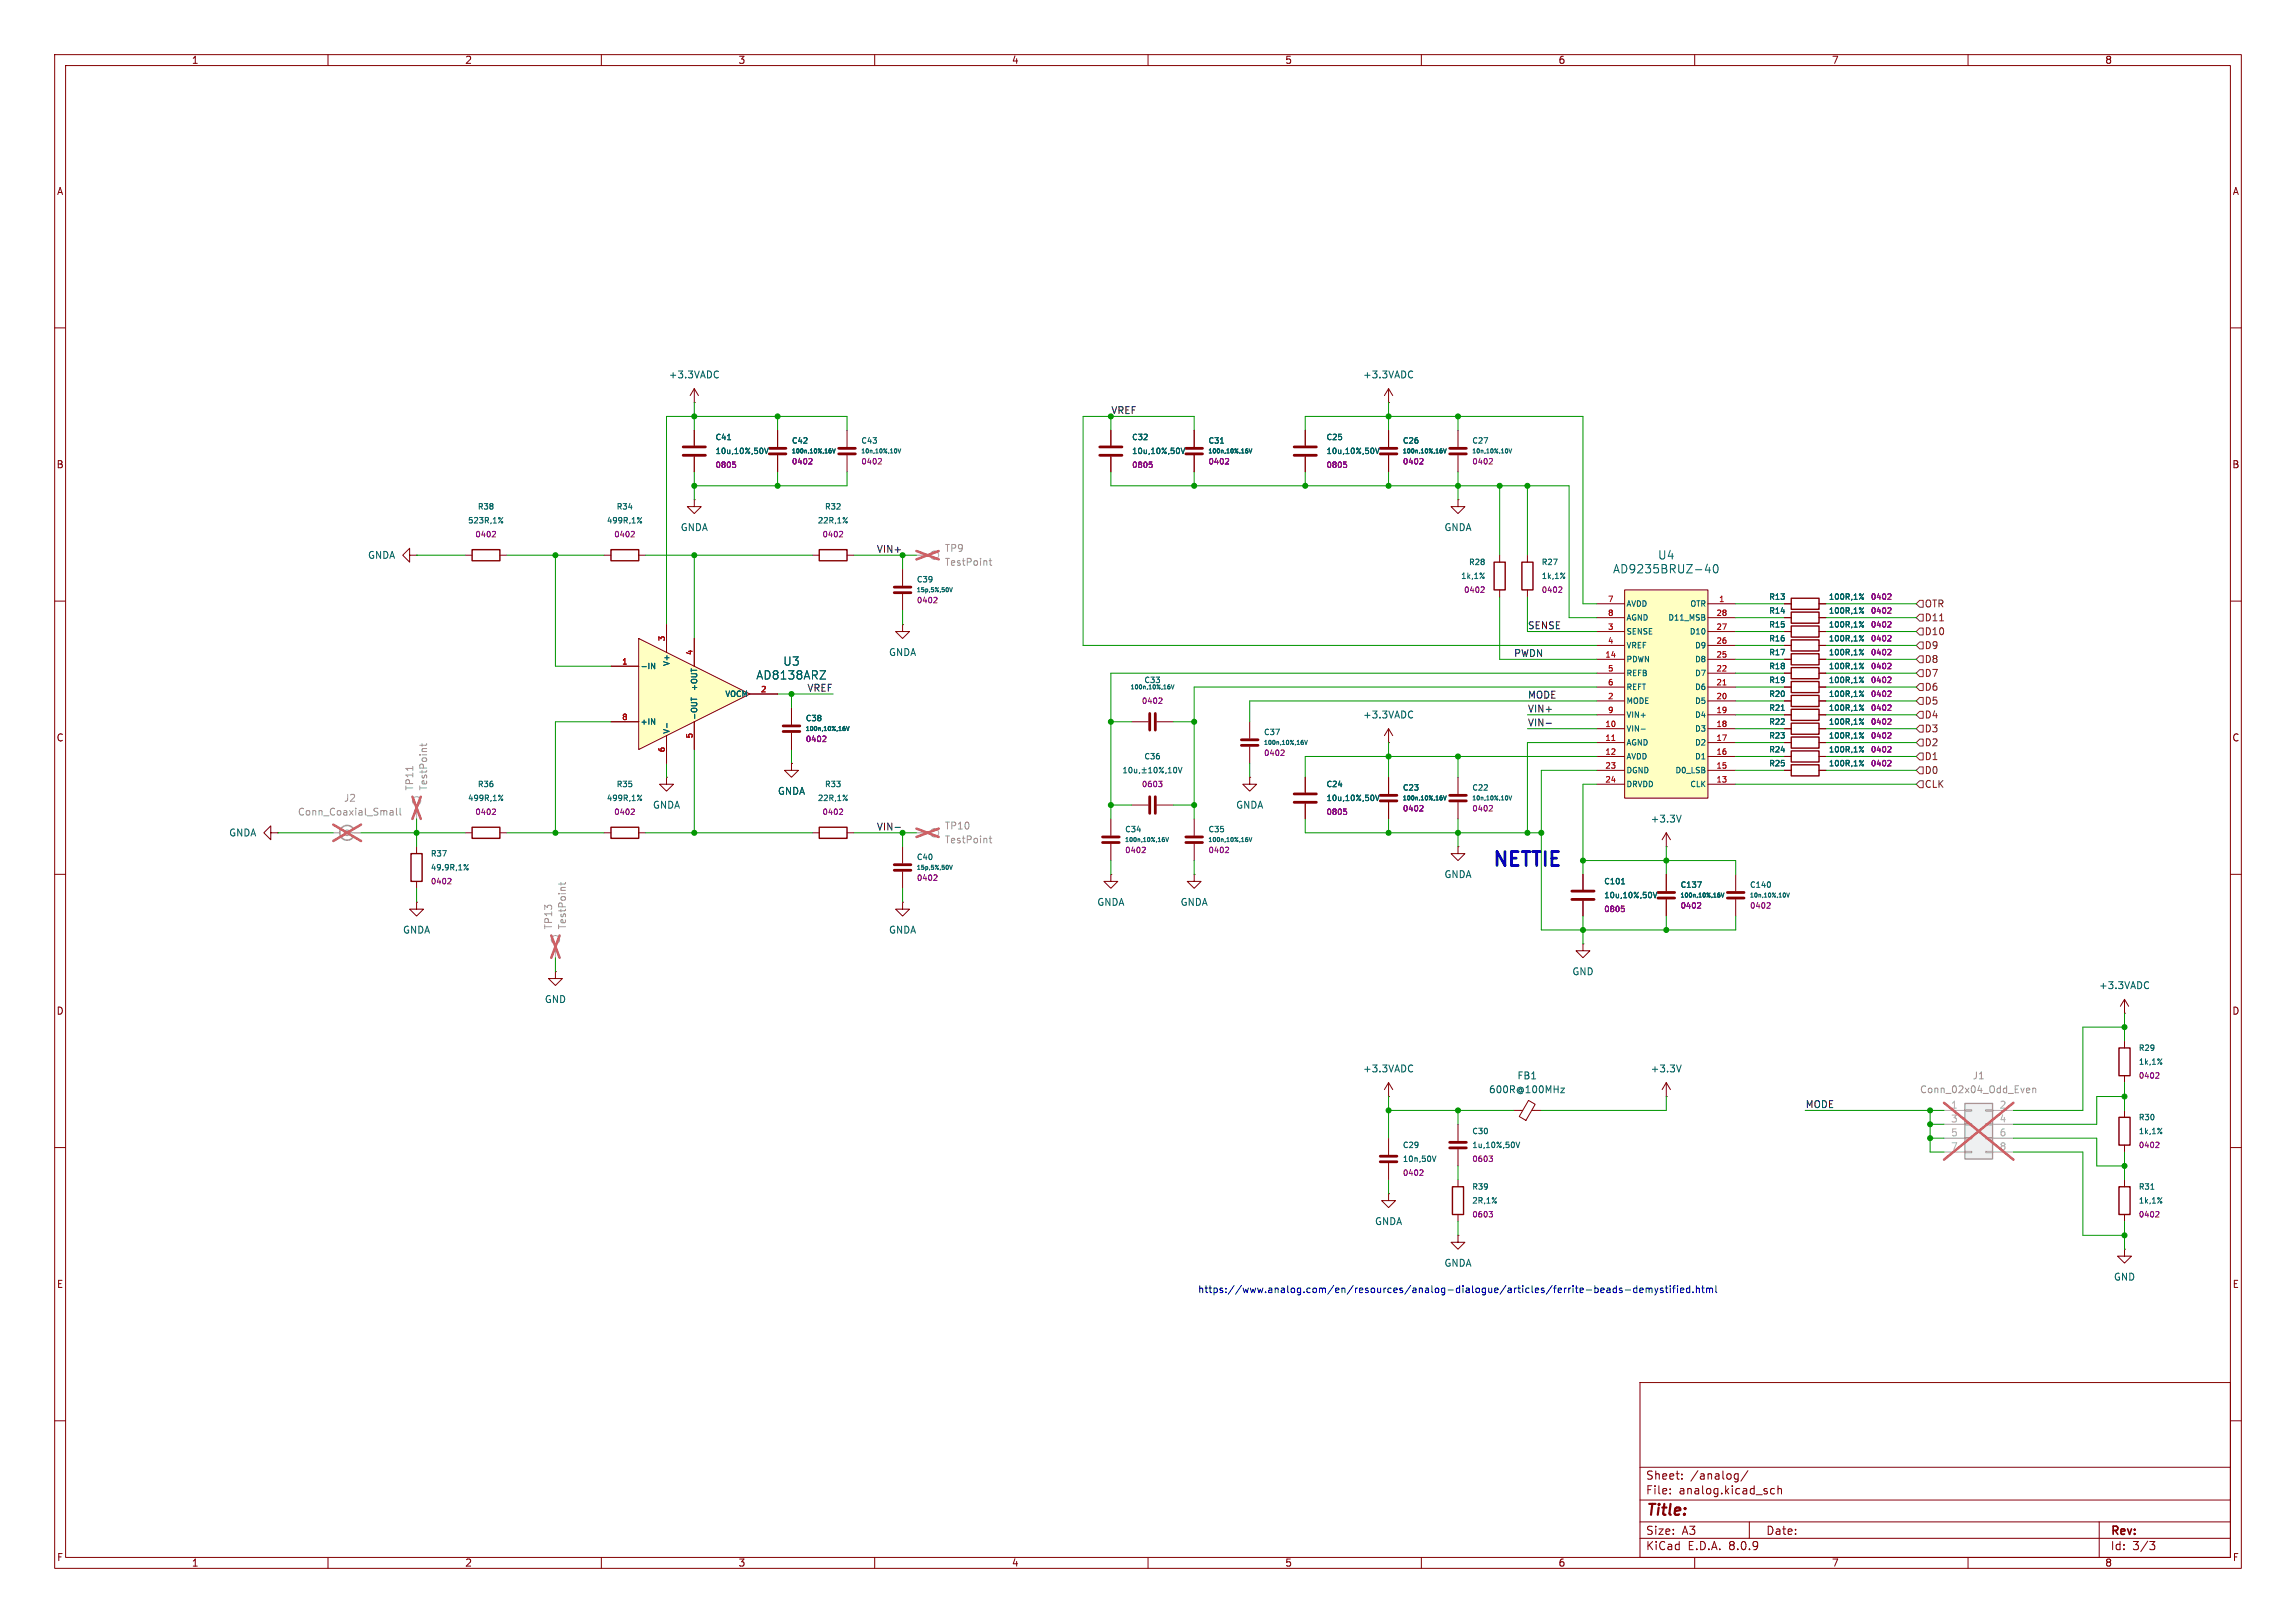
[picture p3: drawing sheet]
<svg xmlns="http://www.w3.org/2000/svg" width="420mm" height="297mm" viewBox="0 0 420 297" stroke-linecap="round" stroke-linejoin="round" font-family="sans-serif">
<defs><g id="words">
<text font-size="3.5" fill="#0000c2" x="272.7" y="159.3">NETTIE</text>
<text font-size="2.8" fill="#840000" x="301" y="277.9">Title:</text>
<g font-size="2.1" fill="#006464">
<text x="295" y="105.1">AD9235BRUZ-40</text>
<text x="303.2" y="102.6">U4</text>
<text x="138.2" y="124.6">AD8138ARZ</text>
<text x="143.2" y="122">U3</text>
</g>
<g font-size="2.1" fill="#840000">
<text x="301" y="273.7">File:</text>
<text x="301" y="271">Sheet:</text>
<text x="307.1" y="273.7">analog.kicad_sch</text>
<text x="309.2" y="271">/analog/</text>
<text x="301" y="281.1">Size:</text>
<text x="307.6" y="281.1">A3</text>
<text x="323" y="281.1">Date:</text>
<text x="386" y="281.3">Rev:</text>
<text x="301" y="283.9">KiCad</text>
<text x="308.7" y="283.9">E.D.A.</text>
<text x="316.3" y="283.9">8.0.9</text>
<text x="386" y="283.9">Id:</text>
<text x="390.1" y="283.9">3/3</text>
</g>
<g font-size="1.8" fill="#840000">
<text x="35" y="11.9">1</text>
<text x="85" y="11.9">2</text>
<text x="135" y="11.9">3</text>
<text x="185" y="11.9">4</text>
<text x="235" y="11.9">5</text>
<text x="285" y="11.9">6</text>
<text x="335" y="11.9">7</text>
<text x="385" y="11.9">8</text>
<text x="10.3" y="35.9">A</text>
<text x="408.3" y="35.9">A</text>
<text x="10.3" y="85.9">B</text>
<text x="408.2" y="85.9">B</text>
<text x="10.3" y="135.9">C</text>
<text x="408.2" y="135.9">C</text>
<text x="10.3" y="185.9">D</text>
<text x="408.2" y="185.9">D</text>
<text x="10.3" y="235.9">E</text>
<text x="408.3" y="235.9">E</text>
<text x="10.3" y="285.9">F</text>
<text x="35" y="286.9">1</text>
<text x="85" y="286.9">2</text>
<text x="135" y="286.9">3</text>
<text x="185" y="286.9">4</text>
<text x="235" y="286.9">5</text>
<text x="285" y="286.9">6</text>
<text x="335" y="286.9">7</text>
<text x="385" y="286.9">8</text>
<text x="408.3" y="285.9">F</text>
</g>
<g font-size="1.8" fill="#006464">
<text x="122.2" y="69.4">+3.3VADC</text>
<text x="249.2" y="69.4">+3.3VADC</text>
<text x="124.4" y="97.4">GNDA</text>
<text x="264.1" y="97.4">GNDA</text>
<text x="67.2" y="102.5">GNDA</text>
<text x="162.5" y="120.2">GNDA</text>
<text x="249.2" y="131.7">+3.3VADC</text>
<text x="119.3" y="148.2">GNDA</text>
<text x="142.2" y="145.6">GNDA</text>
<text x="226" y="148.2">GNDA</text>
<text x="41.8" y="153.3">GNDA</text>
<text x="301.9" y="150.7">+3.3V</text>
<text x="264.1" y="160.9">GNDA</text>
<text x="200.6" y="166">GNDA</text>
<text x="215.9" y="166">GNDA</text>
<text x="73.6" y="171">GNDA</text>
<text x="162.5" y="171">GNDA</text>
<text x="287.5" y="178.7">GND</text>
<text x="99.6" y="183.7">GND</text>
<text x="383.9" y="181.2">+3.3VADC</text>
<text x="249.2" y="196.4">+3.3VADC</text>
<text x="277.5" y="197.7">FB1</text>
<text x="301.9" y="196.4">+3.3V</text>
<text x="272.3" y="200.3">600R@100MHz</text>
<text x="251.4" y="224.4">GNDA</text>
<text x="264.1" y="232">GNDA</text>
<text x="386.6" y="234.5">GND</text>
</g>
<g font-size="1.8" fill="#0f0f0f">
<text x="203.2" y="75.9">VREF</text>
<text x="160.3" y="101.3">VIN+</text>
<text x="279.4" y="115.2">SENSE</text>
<text x="276.9" y="120.3">PWDN</text>
<text x="147.6" y="126.7">VREF</text>
<text x="279.4" y="130.5">VIN+</text>
<text x="279.4" y="127.9">MODE</text>
<text x="279.4" y="133">VIN-</text>
<text x="160.3" y="152.1">VIN-</text>
<text x="330.2" y="202.9">MODE</text>
</g>
<g font-size="1.8" fill="#989898">
<text x="172.7" y="101.2">TP9</text>
<text x="172.7" y="103.7">TestPoint</text>
<text x="54.4" y="149.5">Conn_Coaxial_Small</text>
<text x="62.8" y="146.9">J2</text>
<text x="75.8" y="144.8" transform="rotate(-90 75.8 144.8)">TP11</text>
<text x="78.3" y="144.8" transform="rotate(-90 78.3 144.8)">TestPoint</text>
<text x="172.7" y="154.5">TestPoint</text>
<text x="172.7" y="152">TP10</text>
<text x="101.2" y="170.2" transform="rotate(-90 101.2 170.2)">TP13</text>
<text x="103.7" y="170.2" transform="rotate(-90 103.7 170.2)">TestPoint</text>
<text x="360.8" y="197.7">J1</text>
<text x="351.1" y="200.3">Conn_02x04_Odd_Even</text>
</g>
<g font-size="1.8" fill="#725600">
<text x="352" y="111.4">OTR</text>
<text x="352" y="113.9">D11</text>
<text x="352" y="119">D9</text>
<text x="352" y="116.4">D10</text>
<text x="352" y="121.5">D8</text>
<text x="352" y="124.1">D7</text>
<text x="352" y="131.7">D4</text>
<text x="352" y="126.6">D6</text>
<text x="352" y="129.1">D5</text>
<text x="352" y="136.8">D2</text>
<text x="352" y="134.2">D3</text>
<text x="352" y="139.3">D1</text>
<text x="352" y="141.8">D0</text>
<text x="352" y="144.4">CLK</text>
</g>
<g font-size="1.8" fill="#aaa">
<text x="356.8" y="202.9">1</text>
<text x="365.7" y="202.9">2</text>
<text x="356.8" y="205.5">3</text>
<text x="356.8" y="208">5</text>
<text x="365.7" y="205.5">4</text>
<text x="365.7" y="208">6</text>
<text x="356.8" y="210.6">7</text>
<text x="365.7" y="210.6">8</text>
</g>
<text font-size="1.8" fill="#0000c2" x="219.1" y="236.8">https://www.analog.com/en/resources/analog-dialogue/articles/ferrite-beads-demystified.html</text>
<g font-size="1.4" fill="#006464">
<text x="130.8" y="80.7">C41</text>
<text x="130.8" y="83.3">10u,10%,50V</text>
<text x="144.7" y="81.4">C42</text>
<text x="157.4" y="81.4">C43</text>
<text x="207" y="80.7">C32</text>
<text x="207" y="83.3">10u,10%,50V</text>
<text x="220.9" y="81.4">C31</text>
<text x="242.5" y="80.7">C25</text>
<text x="242.5" y="83.3">10u,10%,50V</text>
<text x="256.5" y="81.4">C26</text>
<text x="269.2" y="81.4">C27</text>
<text x="85.5" y="96">523R,1%</text>
<text x="87.3" y="93.4">R38</text>
<text x="110.9" y="96">499R,1%</text>
<text x="112.7" y="93.4">R34</text>
<text x="149.5" y="96">22R,1%</text>
<text x="150.8" y="93.4">R32</text>
<text x="167.6" y="106.8">C39</text>
<text x="267.2" y="106.1">1k,1%</text>
<text x="268.6" y="103.6">R28</text>
<text x="281.9" y="103.6">R27</text>
<text x="281.9" y="106.1">1k,1%</text>
<text x="297.4" y="111.2">AVDD</text>
<text x="297.4" y="113.8">AGND</text>
<text x="305" y="113.8">D11_MSB</text>
<text x="309.1" y="111.2">OTR</text>
<text x="323.5" y="110">R13</text>
<text x="323.5" y="112.5">R14</text>
<text x="334.4" y="110">100R,1%</text>
<text x="334.4" y="112.5">100R,1%</text>
<text x="297.4" y="116.3">SENSE</text>
<text x="297.4" y="118.8">VREF</text>
<text x="309" y="116.3">D10</text>
<text x="309.9" y="118.8">D9</text>
<text x="323.5" y="115">R15</text>
<text x="323.5" y="117.6">R16</text>
<text x="334.4" y="115">100R,1%</text>
<text x="334.4" y="117.6">100R,1%</text>
<text x="117.1" y="122.7">-IN</text>
<text x="122.7" y="122" transform="rotate(-90 122.7 122)">V+</text>
<text x="209.2" y="125.2">C33</text>
<text x="297.4" y="121.4">PDWN</text>
<text x="297.4" y="123.9">REFB</text>
<text x="309.9" y="123.9">D7</text>
<text x="309.9" y="121.4">D8</text>
<text x="323.5" y="120.1">R17</text>
<text x="323.5" y="125.2">R19</text>
<text x="323.5" y="122.7">R18</text>
<text x="334.4" y="120.1">100R,1%</text>
<text x="334.4" y="125.2">100R,1%</text>
<text x="334.4" y="122.7">100R,1%</text>
<text x="127.7" y="131.8" transform="rotate(-90 127.7 131.8)">-OUT</text>
<text x="127.7" y="126.6" transform="rotate(-90 127.7 126.6)">+OUT</text>
<text x="132.5" y="127.7">VOCM</text>
<text x="297.4" y="129">MODE</text>
<text x="297.4" y="126.5">REFT</text>
<text x="297.4" y="131.5">VIN+</text>
<text x="309.9" y="131.5">D4</text>
<text x="309.9" y="129">D5</text>
<text x="309.9" y="126.5">D6</text>
<text x="323.5" y="130.3">R21</text>
<text x="323.5" y="127.7">R20</text>
<text x="334.4" y="130.3">100R,1%</text>
<text x="334.4" y="127.7">100R,1%</text>
<text x="117.1" y="132.8">+IN</text>
<text x="122.7" y="134.4" transform="rotate(-90 122.7 134.4)">V-</text>
<text x="147.3" y="132.2">C38</text>
<text x="231.1" y="134.7">C37</text>
<text x="297.4" y="134.1">VIN-</text>
<text x="297.4" y="136.6">AGND</text>
<text x="309.9" y="136.6">D2</text>
<text x="309.9" y="134.1">D3</text>
<text x="323.5" y="137.9">R24</text>
<text x="323.5" y="132.8">R22</text>
<text x="323.5" y="135.4">R23</text>
<text x="334.4" y="137.9">100R,1%</text>
<text x="334.4" y="132.8">100R,1%</text>
<text x="334.4" y="135.4">100R,1%</text>
<text x="209.2" y="139.2">C36</text>
<text x="297.4" y="139.2">AVDD</text>
<text x="297.4" y="141.7">DGND</text>
<text x="306.3" y="141.7">D0_LSB</text>
<text x="309.9" y="139.2">D1</text>
<text x="323.5" y="140.4">R25</text>
<text x="334.4" y="140.4">100R,1%</text>
<text x="85.5" y="146.8">499R,1%</text>
<text x="87.3" y="144.2">R36</text>
<text x="110.9" y="146.8">499R,1%</text>
<text x="112.7" y="144.2">R35</text>
<text x="149.5" y="146.8">22R,1%</text>
<text x="150.8" y="144.2">R33</text>
<text x="242.5" y="144.2">C24</text>
<text x="242.5" y="146.8">10u,10%,50V</text>
<text x="256.5" y="144.9">C23</text>
<text x="269.2" y="144.9">C22</text>
<text x="297.4" y="144.2">DRVDD</text>
<text x="309.1" y="144.2">CLK</text>
<text x="205.7" y="152.5">C34</text>
<text x="220.9" y="152.5">C35</text>
<text x="78.7" y="159.5">49.9R,1%</text>
<text x="78.7" y="156.9">R37</text>
<text x="167.6" y="157.6">C40</text>
<text x="293.3" y="162">C101</text>
<text x="293.3" y="164.6">10u,10%,50V</text>
<text x="307.3" y="162.7">C137</text>
<text x="320" y="162.7">C140</text>
<text x="391.1" y="192.5">R29</text>
<text x="391.1" y="195">1k,1%</text>
<text x="269.2" y="207.7">C30</text>
<text x="391.1" y="205.2">R30</text>
<text x="391.1" y="207.7">1k,1%</text>
<text x="256.5" y="212.8">10n,50V</text>
<text x="256.5" y="210.3">C29</text>
<text x="269.2" y="210.3">1u,10%,50V</text>
<text x="269.2" y="220.4">2R,1%</text>
<text x="269.2" y="217.9">R39</text>
<text x="391.1" y="217.9">R31</text>
<text x="391.1" y="220.4">1k,1%</text>
</g>
<g font-size="1.4" fill="#840084">
<text x="130.8" y="85.8">0805</text>
<text x="144.7" y="85.2">0402</text>
<text x="157.4" y="85.2">0402</text>
<text x="207" y="85.8">0805</text>
<text x="220.9" y="85.2">0402</text>
<text x="242.5" y="85.8">0805</text>
<text x="256.5" y="85.2">0402</text>
<text x="269.2" y="85.2">0402</text>
<text x="86.8" y="98.5">0402</text>
<text x="112.2" y="98.5">0402</text>
<text x="150.3" y="98.5">0402</text>
<text x="167.6" y="110.6">0402</text>
<text x="267.7" y="108.7">0402</text>
<text x="281.9" y="108.7">0402</text>
<text x="342.1" y="110">0402</text>
<text x="342.1" y="112.5">0402</text>
<text x="342.1" y="115">0402</text>
<text x="342.1" y="117.6">0402</text>
<text x="342.1" y="120.1">0402</text>
<text x="342.1" y="125.2">0402</text>
<text x="342.1" y="122.7">0402</text>
<text x="208.8" y="129">0402</text>
<text x="342.1" y="130.3">0402</text>
<text x="342.1" y="127.7">0402</text>
<text x="147.3" y="136">0402</text>
<text x="342.1" y="137.9">0402</text>
<text x="342.1" y="132.8">0402</text>
<text x="342.1" y="135.4">0402</text>
<text x="231.1" y="138.5">0402</text>
<text x="342.1" y="140.4">0402</text>
<text x="86.8" y="149.3">0402</text>
<text x="112.2" y="149.3">0402</text>
<text x="150.3" y="149.3">0402</text>
<text x="208.8" y="144.2">0603</text>
<text x="242.5" y="149.3">0805</text>
<text x="256.5" y="148.7">0402</text>
<text x="269.2" y="148.7">0402</text>
<text x="167.6" y="161.4">0402</text>
<text x="205.7" y="156.3">0402</text>
<text x="220.9" y="156.3">0402</text>
<text x="78.7" y="162">0402</text>
<text x="293.3" y="167.1">0805</text>
<text x="307.3" y="166.5">0402</text>
<text x="320" y="166.5">0402</text>
<text x="391.1" y="197.6">0402</text>
<text x="256.5" y="215.4">0402</text>
<text x="269.2" y="212.8">0603</text>
<text x="391.1" y="210.3">0402</text>
<text x="269.2" y="223">0603</text>
<text x="391.1" y="223">0402</text>
</g>
<g font-size="1.4" fill="#a90000">
<text x="294" y="110.2">7</text>
<text x="294" y="112.8">8</text>
<text x="313.9" y="112.8">28</text>
<text x="314.3" y="110.2">1</text>
<text x="121.7" y="117.5" transform="rotate(-90 121.7 117.5)">3</text>
<text x="126.7" y="120" transform="rotate(-90 126.7 120)">4</text>
<text x="294" y="115.3">3</text>
<text x="294" y="117.9">4</text>
<text x="313.9" y="117.9">26</text>
<text x="313.9" y="115.3">27</text>
<text x="113.7" y="121.7">1</text>
<text x="293.5" y="120.4">14</text>
<text x="294" y="122.9">5</text>
<text x="294" y="125.5">6</text>
<text x="313.9" y="125.5">21</text>
<text x="313.9" y="122.9">22</text>
<text x="313.9" y="120.4">25</text>
<text x="113.7" y="131.8">8</text>
<text x="139.1" y="126.7">2</text>
<text x="294" y="128">2</text>
<text x="294" y="130.6">9</text>
<text x="313.9" y="130.6">19</text>
<text x="313.9" y="128">20</text>
<text x="121.7" y="137.8" transform="rotate(-90 121.7 137.8)">6</text>
<text x="126.7" y="135.2" transform="rotate(-90 126.7 135.2)">5</text>
<text x="293.5" y="133.1">10</text>
<text x="293.5" y="135.6">11</text>
<text x="313.9" y="135.6">17</text>
<text x="313.9" y="133.1">18</text>
<text x="293.5" y="138.2">12</text>
<text x="293.5" y="140.7">23</text>
<text x="293.5" y="143.3">24</text>
<text x="313.9" y="143.3">13</text>
<text x="313.9" y="140.7">15</text>
<text x="313.9" y="138.2">16</text>
</g>
<g font-size="1.1" fill="#006464">
<text x="144.7" y="83.2">100n,10%,16V</text>
<text x="157.4" y="83.2">10n,10%,10V</text>
<text x="220.9" y="83.2">100n,10%,16V</text>
<text x="256.5" y="83.2">100n,10%,16V</text>
<text x="269.2" y="83.2">10n,10%,10V</text>
<text x="167.6" y="108.6">15p,5%,50V</text>
<text x="206.7" y="126.3">100n,10%,16V</text>
<text x="147.2" y="134">100n,10%,16V</text>
<text x="231.1" y="136.5">100n,10%,16V</text>
<text x="256.5" y="146.7">100n,10%,16V</text>
<text x="269.2" y="146.7">10n,10%,10V</text>
<text x="205.7" y="154.3">100n,10%,16V</text>
<text x="220.9" y="154.3">100n,10%,16V</text>
<text x="167.6" y="159.4">15p,5%,50V</text>
<text x="307.3" y="164.4">100n,10%,16V</text>
<text x="320" y="164.4">10n,10%,10V</text>
</g>
</g></defs>
<g fill="none" stroke="#840000" stroke-width=".18">
<path d="M10 10h400v277h-400zM12 12h396v273h-396zM60 10v2M110 10v2M160 10v2M210 10v2M260 10v2M310 10v2M360 10v2M10 60h2M408 60h2M127 91.4v1.3h1.3l-1.3 1.3-1.3-1.3h1.3"/>
<path d="M127 91.4h.1M10 110h2M110.5 101.6h1.3M116.8 101.6h1.3M408 110h2M207 132.1h3.1M211.6 132.1h3M10 160h2M49.5 152.4v-1.3l-1.2 1.3 1.2 1.3v-1.3h1.3M50.8 152.4h.1M148.6 152.4h1.3M154.9 152.4h1.3"/>
<path d="M207 147.3h3.1M211.6 147.3h3M266.7 154.9v1.3h1.3l-1.3 1.3-1.3-1.3h1.3M266.7 154.9h.1M266.7 142.2v3.1M266.7 146.8v3.1M408 160h2M10 210h2M388.6 215.9v1.3M408 210h2M388.6 228.6v1.3h1.3l-1.3 1.2-1.3-1.2h1.3M388.6 228.6h.1"/>
<path d="M388.6 222.2v1.3M300 253h108v32h-108zM10 260h2M300 278.5h108M300 274.5h108M300 268.5h108M305.5 273.2v.2M305.5 272.5v.1M307.7 270.5v.2M307.7 269.8v.1M317.4 270.6h.5M317.4 269.8h.5"/>
<path d="M317.9 269.7v1.2l-.2 .3-.4-.1M319.7 269.1l-1.3 1.9M320 278.5v3M324.6 272.5l-.4-.1-.3 .3v.4l.1 .2h.6M325.2 272.5l.2-.1 .4 .1 .1 .9M325.2 271.9v1.5M384 278.5v6.5M408 260h2M60 285v2M110 285v2M160 285v2M210 285v2"/>
<path d="M260 285v2M300 281.5h108M310 285v2M360 285v2M393.2 282.1h1l-.5 .6 .4 .1 .1 .5-.3 .3h-.5"/>
</g>
<path d="M210.3 130.6v3M211.3 130.6v3M210.3 145.8v3M211.3 145.8v3M265.2 146.6h3M265.2 145.5h3" fill="none" stroke="#840000" stroke-width=".51"/>
<g fill="none" stroke="#006464" stroke-width=".18">
<path d="M117.1 95.5l.3 .1-.3 .1M117.4 94.7l-.8 1M214 125.6v.4M214.2 125.3l.3 .8 .3-.8M154.9 146.3v.2M155 145.5l-.8 1M205.5 141.4h.6M205.5 140.7l.3-.3v1M206.6 140.5l.1-.1a.54 .54 0 0 1 .4 .5 .54 .54 0 0 1-.4 .5l-.2-.4zM207.5 140.8l.1 .6 .3-.1M207.9 140.8v.6M208.5 141.4l-.1 .2"/>
<path d="M208.9 141.4h.8M208.9 140.9h.8M209.3 140.5v.7M210.1 141.4h.6M210.1 140.7l.3-.3v1M211.2 140.5l.1-.1a.54 .54 0 0 1 .4 .5 .54 .54 0 0 1-.4 .5l-.2-.4zM212.8 140.4l-.7 1M213.3 141.4l-.1 .2M213.7 141.4h.6M213.7 140.7l.3-.3v1M214.8 140.5l.1-.1a.54 .54 0 0 1 .4 .5 .54 .54 0 0 1-.4 .5 .68 .68 0 0 1-.1-.9zM215.5 140.4l.4 1 .3-1"/>
<path d="M276 145.6l.3 .8 .2-.8M393.4 217.6h.6"/>
<circle cx="212.2" cy="140.6" r=".14"/>
<circle cx="212.7" cy="141.3" r=".14"/>
</g>
<path d="M115.6 97.2l.3 .1 .1 .2-.6 .8h.6M212.1 127.7l.4 .1 .1 .2-.7 .7h.7M153.7 148l.3 .1 .1 .2-.6 .8h.6M211.9 143h.7l-.4 .3 .3 .1 .1 .4-.2 .2h-.3M272.6 147.4h.3l.1 .3-.6 .7h.6M394.5 221.7h.3l.1 .3-.6 .7h.6" fill="none" stroke="#840084" stroke-width=".18"/>
<path d="M111.8 100.6h5v2h-5zM149.9 151.4h5v2h-5zM387.6 217.2h2v5h-2z" fill="none" stroke="#840000" stroke-width=".25"/>
<path d="M61 152.4h1.2M64 152.4h2" fill="none" stroke="#a1a1a1" stroke-width=".18"/>
<circle cx="63.5" cy="152.4" r=".51" fill="none" stroke="#a1a1a1" stroke-width=".2"/>
<path d="M62.2 152.4a1.35 1.35 0 0 0 1 1.3 1.35 1.35 0 0 0 1.5-.7M64.7 151.8a1.35 1.35 0 0 0-1.5-.7 1.35 1.35 0 0 0-1 1.3" fill="none" stroke="#a1a1a1" stroke-width=".3"/>
<path d="M71.4 148.4h.5v.8M71.4 149.1h.5M71.9 148.6l-.5 .1M72.5 147.9v1.1l.2 .2M73.2 147.9v1.1l.2 .2" fill="none" stroke="#989898" stroke-width=".18"/>
<path d="M61 150.9l5 3M66 150.9l-5 3" fill="none" stroke="#e65255" stroke-width=".46"/>
<path d="M359.4 201.9h5.1v10.2h-5.1z" fill="#f0f0f0"/>
<g fill="none" stroke="#a1a1a1" stroke-width=".18">
<path d="M76.2 147.3v2.6M101.6 172.7v2.6M355.6 203.2h3.8M355.6 205.7h3.8M355.6 208.3h3.8M355.6 210.8h3.8M359.4 210.7h1.3v.2h-1.3zM359.4 208.2h1.3v.2h-1.3zM359.4 205.6h1.3v.3h-1.3zM359.4 203.1h1.3v.2h-1.3zM363.2 210.7h1.3v.2h-1.3zM363.2 208.2h1.3v.2h-1.3z"/>
<path d="M363.2 205.6h1.3v.3h-1.3zM363.2 203.1h1.3v.2h-1.3zM364.5 203.2h3.8M364.5 205.7h3.8M364.5 208.3h3.8M364.5 210.8h3.8"/>
<circle cx="76.2" cy="146.6" r=".76"/>
<circle cx="101.6" cy="172" r=".76"/>
</g>
<path d="M359.4 201.9h5.1v10.2h-5.1z" fill="none" stroke="#a1a1a1" stroke-width=".25"/>
<path d="M77.2 136.1v.5M78 136.1l-.1 .3h-1.1M75.5 140.3v.7M102.6 161.5v.5M103.4 161.5l-.1 .3h-1.1M370.9 199.1l.3 .1 .1 .2-.6 .1M371.2 199.9l-.3 .1M371.8 199.2l.2-.1 .3 .1 .1 .8M371.8 199.1v.9" fill="none" stroke="#989898" stroke-width=".18"/>
<path d="M75.4 145.8l1.6 4.1M77 145.8l-1.6 4.1M100.8 171.2l1.6 4.1M102.4 171.2l-1.6 4.1M355.6 201.8l12.7 10.4M368.3 201.8l-12.7 10.4" fill="none" stroke="#e65255" stroke-width=".46"/>
<g fill="none" stroke="#840000" stroke-width=".51">
<path d="M140.7 83.1h3.1M140.7 82h3.1M153.4 83.1h3.1M153.4 82h3.1M227.1 136.4h3M227.1 135.4h3M216.9 154.2h3.1M216.9 153.2h3.1M287.5 164.6h4.1M287.5 163.1h4.1M303.3 164.3h3M303.3 163.3h3"/>
<path d="M316 164.3h3M316 163.3h3M252.5 212.6h3M252.5 211.6h3M265.2 210.1h3M265.2 209h3"/>
</g>
<g fill="none" stroke="#840000" stroke-width=".18">
<path d="M142.2 78.7v3.1M154.9 78.7v3.1M142.2 83.3v3.1M154.9 83.3v3.1M74.9 101.6v-1.3l-1.2 1.3 1.2 1.3v-1.3h1.3M76.2 101.6h.1M85.1 101.6h1.3M91.4 101.6h1.3M148.6 101.6h1.3M154.9 101.6h1.3M144.8 139.7v1.3h1.2l-1.2 1.2-1.3-1.2h1.3M144.8 139.7h.1"/>
<path d="M228.6 132.1v3M228.6 136.7v3M110.5 152.4h1.3M116.8 152.4h1.3M121.9 142.2v1.3h1.3l-1.3 1.3-1.3-1.3h1.3M121.9 142.2h.1M218.4 149.9v3M218.4 154.4v3.1M228.6 142.2v1.3h1.3l-1.3 1.3-1.3-1.3h1.3M228.6 142.2h.1M304.8 154.9h.1M304.8 152.4l-.8 1.3"/>
<path d="M304.8 152.4v2.5M304.8 152.4l.8 1.3M218.4 160v1.3h1.3l-1.3 1.3-1.2-1.3h1.2M218.4 160h.1M289.6 172.7v1.3h1.2l-1.2 1.3-1.3-1.3h1.3M289.6 172.7h.1M289.6 160v2.8M289.6 164.8v2.8M304.8 160v3.1M304.8 164.6v3M317.5 160v3.1M317.5 164.6v3"/>
<path d="M254 198.1l-.8 1.3M254 198.1v2.6M254 198.1l.8 1.3M388.6 190.5v1.3M388.6 196.9v1.2M254 200.7h.1M254 208.3v3M254 212.9v3M266.7 205.7v3.1M266.7 210.3v3.1M276.9 203.2h1.6M279.6 201.4l1.2 .7-1.7 2.9-1.2-.7z"/>
<path d="M280.2 203.2h1.7"/>
</g>
<g fill="none" stroke="#006464" stroke-width=".18">
<path d="M91.7 95.5l.3 .1-.3 .1M92 94.7l-.8 1M152 82.5v.4M152.3 82.1l.2 .8 .3-.8M154.9 95.5v.2M155 94.7l-.8 1M164.3 82.1l.2 .8 .3-.8M238.4 135.8v.4M238.6 135.5l.3 .7 .3-.7M117.1 146.3l.3 .1-.3 .1M117.4 145.5l-.8 1M228.2 153.6v.4"/>
<path d="M228.5 153.3l.2 .7 .3-.7M307.5 149.2l-.4 1.2M296.6 161.8h.6M302.4 163.3l.3 1 .4-1M310.5 161.4h.7l-.4 1M314.6 163.7v.4M314.8 163.4l.3 .8 .3-.8M323.8 161.6v.6M326.8 163.4l.3 .8 .2-.8M258.2 194.9l.2 .1M258.4 196l-.2 .2M285.5 199.1h.7l-.7 .9h.7"/>
<path d="M262 211.5l.3 1.1 .4-1.1M277.3 209l.4 1 .3-1"/>
</g>
<g fill="none" stroke="#840084" stroke-width=".18">
<path d="M90.2 97.2l.3 .1 .1 .2-.6 .8h.6M148.1 83.9h.3l.1 .3-.6 .7h.6M153.7 97.2l.3 .1 .1 .2-.6 .8h.6M160.8 83.9h.3l.1 .3-.6 .7h.6M234.5 137.2l.3 .1 .1 .2-.6 .8h.6M115.6 148l.3 .1 .1 .2-.6 .8h.6M224.3 155l.3 .1 .1 .2-.6 .7h.6M296.6 165.8h.5M296.7 166.2h.2l.2 .2v.3l-.4 .1M310.7 165.2h.3l.1 .3-.6 .7h.6M323.4 165.2h.3l.1 .3-.6 .7h.6M394.5 196.3h.3l.1 .3-.6 .7h.6"/>
<path d="M259.9 214.1h.3l.1 .3-.6 .7h.6M272.4 211.5h.6l-.3 .4 .3 .1v.4l-.2 .2h-.3"/>
</g>
<path d="M86.4 100.6h5v2h-5zM149.9 100.6h5v2h-5zM111.8 151.4h5v2h-5zM387.6 191.8h2v5.1h-2z" fill="none" stroke="#840000" stroke-width=".25"/>
<path d="M116.8 116.8l20.4 10.2-20.4 10.2z" fill="#ffffc2"/>
<g fill="none" stroke="#840000" stroke-width=".18">
<path d="M127 73.7h.1M127 71.1v2.6M127 78.7v2.8M127 71.1l-.8 1.3M127 71.1l.8 1.3M238.8 78.7v2.8M266.7 78.7v3.1M127 83.6v2.8M238.8 83.6v2.8M266.7 83.3v3.1M116.8 116.8l20.4 10.2-20.4 10.2zM121.9 114.3v5.1"/>
<path d="M127 116.8v5.1M274.3 101.6v1.3M274.3 108v1.2M326.4 115.6h1.3M326.4 110.5h1.3M332.7 115.6h1.3M332.7 110.5h1.3M111.8 121.9h5M111.8 132.1h5M121.9 134.6v5.1M127 132.1v5.1M137.2 127h5"/>
<path d="M144.8 129.5v3.1M144.8 134.1v3.1M254 135.9h.1M254 133.4l-.8 1.2M254 133.4v2.5M254 133.4l.8 1.2M326.4 130.8h1.3M326.4 120.7h1.3M326.4 125.7h1.3M326.4 128.3h1.3M326.4 138.4h1.3M326.4 133.4h1.3"/>
<path d="M326.4 135.9h1.3M332.7 130.8h1.3M332.7 120.7h1.3M332.7 125.7h1.3M332.7 128.3h1.3M332.7 138.4h1.3M332.7 133.4h1.3M332.7 135.9h1.3M76.2 154.9v1.3M85.1 152.4h1.3M91.4 152.4h1.3M165.1 154.9v3.1"/>
<path d="M165.1 159.5v3.1M203.2 149.9v3M203.2 154.4v3.1M238.8 142.2v2.8M238.8 147.1v2.8M254 142.2v3.1M254 146.8v3.1M326.4 141h1.3M332.7 141h1.3M76.2 165.1v1.3h1.3l-1.3 1.2-1.3-1.2h1.3M76.2 165.1h.1M76.2 161.3v1.3"/>
<path d="M101.6 177.8v1.3h1.3l-1.3 1.2-1.3-1.2h1.3M101.6 177.8h.1M165.1 165.1v1.3h1.3l-1.3 1.2-1.3-1.2h1.3M165.1 165.1h.1M203.2 160v1.3h1.3l-1.3 1.3-1.3-1.3h1.3M203.2 160h.1M304.8 198.1l-.8 1.3M304.8 198.1v2.6M304.8 198.1l.8 1.3M388.6 185.4h.1M388.6 182.9l-.7 1.3M388.6 182.9v2.5"/>
<path d="M388.6 182.9l.8 1.3M304.8 200.7h.1M388.6 203.2v1.3M388.6 209.6v1.2"/>
</g>
<g fill="none" stroke="#006464" stroke-width=".18">
<path d="M131.2 67.9l.2 .1M131.4 69l-.2 .2M133.1 80.5h.6M139.8 82l.4 1 .3-1M251.6 82l.3 1 .4-1M276 82.1l.3 .8 .2-.8M340.7 119.6l.2 .1-.2 .1M340.7 114.5l.2 .1-.2 .1M340.7 109.4l.2 .1-.2 .1M340.9 118.8l-.8 1M340.9 113.7l-.8 1.1M340.9 108.7l-.8 1"/>
<path d="M119.2 121.4l.6 1v-1M119.2 131.5l.6 1v-1M122 132.4v.8M126.4 127.7v.5M150 122.7h1l-1 1.6h1M154.5 133.3v.4M154.8 132.9l.3 .8 .2-.8M258.2 130.1l.2 .1M258.4 131.3l-.2 .1M325.8 130h.6M340.7 129.8l.2 .1-.2 .1M340.7 124.7l.2 .1-.2 .1"/>
<path d="M340.7 127.2l.2 .1-.2 .1M340.7 137.4l.2 .1-.2 .1M340.7 132.3l.2 .1-.2 .1M340.7 139.9l.2 .1-.2 .1M340.7 134.8l.2 .1-.2 .1M340.9 129l-.8 1M340.9 123.9l-.8 1M340.9 126.4l-.8 1.1M340.9 136.6l-.8 1M340.9 131.5l-.8 1M340.9 139.1l-.8 1.1M340.9 134.1l-.8 1"/>
<path d="M85.7 158.2l-.8 1M91.7 146.3l.3 .1-.3 .1M92 145.5l-.8 1M173.7 158.3l.2 .8 .3-.8M213 153.6v.4M213.2 153.3l.3 .7 .3-.7M251.6 145.5l.3 1 .4-1M263.8 146v.3M263.8 146.3v.1M264 145.6l.3 .8 .3-.8M392.8 179.6l.2 .2M307.5 194.9l-.4 1.3"/>
<path d="M393 180.8l-.2 .1"/>
<circle cx="85.5" cy="159.1" r=".14"/>
</g>
<g fill="none" stroke="#840000" stroke-width=".51">
<path d="M125 83.3h4M125 81.8h4M236.7 83.3h4.1M236.7 81.8h4.1M265.2 83.1h3M265.2 82h3M143.3 133.9h3M143.3 132.8h3M163.6 159.3h3M163.6 158.2h3M201.7 154.2h3M201.7 153.2h3"/>
<path d="M236.7 146.8h4.1M236.7 145.3h4.1M252.5 146.6h3M252.5 145.5h3"/>
</g>
<g fill="none" stroke="#840084" stroke-width=".18">
<path d="M134 84.5h.5M134.1 84.9h.3l.2 .2-.1 .4-.4 .1M245.8 84.5h.5M245.9 84.9h.2l.2 .2v.4l-.4 .1M272.6 83.9h.3l.1 .3-.6 .7h.6M271.1 107.4h.3l.1 .3-.6 .7h.6M345.5 108.7h.3l.1 .3-.6 .7h.6M345.5 113.7l.3 .1 .1 .2-.6 .8h.6M345.5 118.8l.3 .1 .1 .2-.6 .7h.6M150.7 134.7h.3l.1 .3-.6 .7h.6M345.5 129h.3l.1 .3-.6 .7h.6M345.5 123.9l.3 .1 .1 .2-.6 .7h.6"/>
<path d="M345.5 126.4l.3 .1 .1 .2-.6 .8h.6M345.5 131.5l.3 .1 .1 .2-.6 .7h.6M345.5 134.1h.3l.1 .3-.6 .7h.6M345.5 136.6l.3 .1 .1 .2-.6 .7h.6M345.5 139.1l.3 .1 .1 .2-.6 .8h.6M90.2 148l.3 .1 .1 .2-.6 .8h.6M209.1 155l.3 .1 .1 .2-.6 .7h.6M245.8 148h.5M245.9 148.4h.2l.2 .2v.4l-.4 .1M259.9 147.4h.3l.1 .3-.6 .7h.6M82.1 160.7l.3 .1 .1 .2-.6 .8h.6M171 160.1h.3l.1 .3-.6 .7h.6"/>
<path d="M394.5 209h.3l.1 .3-.6 .7h.6"/>
</g>
<g fill="none" stroke="#840000" stroke-width=".25">
<path d="M273.3 102.9h2v5.1h-2zM327.7 119.6h5v2.1h-5zM327.7 114.6h5v2h-5zM327.7 109.5h5v2h-5zM327.7 129.8h5v2h-5zM327.7 124.7h5v2h-5zM327.7 127.3h5v2h-5zM327.7 137.4h5v2h-5zM327.7 132.3h5v2.1h-5zM327.7 140h5v2h-5zM327.7 134.9h5v2h-5zM75.2 156.2h2v5.1h-2z"/>
<path d="M86.4 151.4h5v2h-5zM387.6 204.5h2v5.1h-2z"/>
</g>
<g fill="none" stroke="#a1a1a1" stroke-width=".18">
<path d="M167.6 152.4h2.6"/>
<circle cx="170.9" cy="152.4" r=".76"/>
</g>
<path d="M180.9 153.4h.5M181.1 153v1.1l.3 .1" fill="none" stroke="#989898" stroke-width=".18"/>
<path d="M167.6 151.6l4.1 1.6M171.7 151.6l-4.1 1.6" fill="none" stroke="#e65255" stroke-width=".46"/>
<path d="M297.2 108h15.2v38.1h-15.2z" fill="#ffffc2"/>
<g fill="none" stroke="#840000" stroke-width=".18">
<path d="M127 78.7v2.8M142.2 78.7v3.1M203.2 78.7v2.8M218.4 78.7v3.1M238.8 78.7v2.8M254 73.7h.1M254 71.1l-.8 1.3M254 71.1v2.6M254 78.7v3.1M254 71.1l.8 1.3M127 83.6v2.8M142.2 83.3v3.1"/>
<path d="M203.2 83.6v2.8M218.4 83.3v3.1M238.8 83.6v2.8M254 83.3v3.1M266.7 91.4v1.3h1.3l-1.3 1.3-1.3-1.3h1.3M266.7 91.4h.1M121.9 114.3v5.1M127 116.8v5.1M165.1 114.3v1.3h1.3l-1.3 1.2-1.3-1.2h1.3M165.1 114.3h.1M165.1 104.1v3.1M165.1 108.7v3.1"/>
<path d="M279.4 101.6v1.3M279.4 108v1.2M292.1 110.5h5.1M292.1 118.1h5.1M292.1 115.6h5.1M292.1 113h5.1M297.2 108h15.2v38.1h-15.2zM312.4 110.5h5.1M312.4 118.1h5.1M312.4 115.6h5.1M312.4 113h5.1M326.4 110.5h1.3"/>
<path d="M326.4 118.1h1.3M326.4 115.6h1.3M326.4 113h1.3M332.7 110.5h1.3M332.7 118.1h1.3M332.7 115.6h1.3M332.7 113h1.3M111.8 121.9h5M111.8 132.1h5M121.9 134.6v5.1M127 132.1v5.1M137.2 127h5"/>
<path d="M144.8 139.7h.1M144.8 129.5v3.1M144.8 134.1v3.1M292.1 133.4h5.1M292.1 135.9h5.1M292.1 138.4h5.1M292.1 120.7h5.1M292.1 130.8h5.1M292.1 128.3h5.1M292.1 125.7h5.1M292.1 123.2h5.1M312.4 133.4h5.1"/>
<path d="M312.4 135.9h5.1M312.4 138.4h5.1M312.4 120.7h5.1M312.4 130.8h5.1M312.4 128.3h5.1M312.4 125.7h5.1M312.4 123.2h5.1M326.4 133.4h1.3M326.4 135.9h1.3M326.4 138.4h1.3M326.4 120.7h1.3M326.4 130.8h1.3"/>
<path d="M326.4 128.3h1.3M326.4 125.7h1.3M326.4 123.2h1.3M332.7 133.4h1.3M332.7 135.9h1.3M332.7 138.4h1.3M332.7 120.7h1.3M332.7 130.8h1.3M332.7 128.3h1.3M332.7 125.7h1.3M332.7 123.2h1.3M238.8 142.2v2.8"/>
<path d="M238.8 147.1v2.8M254 142.2v3.1M254 146.8v3.1M292.1 143.5h5.1M292.1 141h5.1M312.4 143.5h5.1M312.4 141h5.1M326.4 141h1.3M332.7 141h1.3M289.6 160v2.8M289.6 164.8v2.8M304.8 160v3.1"/>
<path d="M304.8 164.6v3M254 218.4v1.3h1.3l-1.3 1.3-1.3-1.3h1.3M254 218.4h.1M266.7 215.9v1.3M266.7 226.1v1.2h1.3l-1.3 1.3-1.3-1.3h1.3M266.7 226.1h.1M266.7 222.2v1.3"/>
</g>
<g fill="none" stroke="#006464" stroke-width=".18">
<path d="M258.2 67.9l.2 .1M258.4 69l-.2 .2M133.1 80.5h.6M139.8 82l.4 1 .3-1M152 82.5v.4M152.3 82.1l.2 .8 .3-.8M216 82l.4 1 .3-1M223.2 81.1h.6M228.2 82.5v.4M228.5 82.1l.2 .8 .3-.8M251.6 82l.3 1 .4-1M263.8 82.5v.4"/>
<path d="M264 82.1l.3 .8 .3-.8M173.7 107.5l.2 .8 .3-.8M312.3 103.2l-.4 1.1h1M312.7 103.8v1M313.6 103.4l.2-.1a.81 .81 0 0 1 .5 .8 .81 .81 0 0 1-.5 .7 1.01 1.01 0 0 1-.2-1.4zM340.7 112l.2 .1-.2 .1M340.7 117.1l.2 .1-.2 .1M340.7 109.4l.2 .1-.2 .1M340.7 119.6l.2 .1-.2 .1M340.7 114.5l.2 .1-.2 .1M340.9 111.2l-.8 1M340.9 116.3l-.8 1"/>
<path d="M340.9 108.7l-.8 1M340.9 118.8l-.8 1M340.9 113.7l-.8 1.1M119.2 121.4l.6 1v-1M119.2 131.5l.6 1v-1M122 132.4v.8M126.4 127.7v.5M150 122.7h1l-1 1.6h1M154.5 133.3v.4M154.8 132.9l.3 .8 .2-.8M300.2 133.4h.8M325.8 130h.6"/>
<path d="M340.7 122.1l.2 .1-.2 .1M340.7 134.8l.2 .1-.2 .1M340.7 139.9l.2 .1-.2 .1M340.7 132.3l.2 .1-.2 .1M340.7 129.8l.2 .1-.2 .1M340.7 137.4l.2 .1-.2 .1M340.7 127.2l.2 .1-.2 .1M340.7 124.7l.2 .1-.2 .1M340.9 121.4l-.8 1M340.9 134.1l-.8 1M340.9 139.1l-.8 1.1M340.9 131.5l-.8 1"/>
<path d="M340.9 129l-.8 1M340.9 136.6l-.8 1M340.9 126.4l-.8 1.1M340.9 123.9l-.8 1M251.6 145.5l.3 1 .4-1M263.8 146v.3M263.8 146.3v.1M264 145.6l.3 .8 .3-.8M296.6 161.8h.6M302.4 163.3l.3 1 .4-1M310.5 161.4h.7l-.4 1M314.6 163.7v.4"/>
<path d="M314.8 163.4l.3 .8 .3-.8"/>
</g>
<path d="M294.8 135.5h.6M315.2 125.3h.5" fill="none" stroke="#a90000" stroke-width=".18"/>
<path d="M201.2 83.3h4M201.2 81.8h4M216.9 83.1h3.1M216.9 82h3.1M252.5 83.1h3M252.5 82h3M163.6 108.5h3M163.6 107.4h3" fill="none" stroke="#840000" stroke-width=".51"/>
<g fill="none" stroke="#840084" stroke-width=".18">
<path d="M134 84.5h.5M134.1 84.9h.3l.2 .2-.1 .4-.4 .1M148.1 83.9h.3l.1 .3-.6 .7h.6M210.2 84.5h.5M210.3 84.9h.3l.2 .2-.1 .4-.4 .1M224.3 83.9h.3l.1 .3-.6 .7h.6M245.8 84.5h.5M245.9 84.9h.2l.2 .2v.4l-.4 .1M259.9 83.9h.3l.1 .3-.6 .7h.6M171 109.3h.3l.1 .3-.6 .7h.6M285.3 107.4h.3l.1 .3-.6 .7h.6M345.5 108.7h.3l.1 .3-.6 .7h.6"/>
<path d="M345.5 111.2l.3 .1 .1 .2-.6 .7h.6M345.5 113.7l.3 .1 .1 .2-.6 .8h.6M345.5 116.3h.3l.1 .3-.6 .7h.6M345.5 118.8l.3 .1 .1 .2-.6 .7h.6M150.7 134.7h.3l.1 .3-.6 .7h.6M345.5 121.4h.3l.1 .3-.6 .7h.6M345.5 123.9l.3 .1 .1 .2-.6 .7h.6M345.5 126.4l.3 .1 .1 .2-.6 .8h.6M345.5 129h.3l.1 .3-.6 .7h.6M345.5 131.5l.3 .1 .1 .2-.6 .7h.6M345.5 134.1h.3l.1 .3-.6 .7h.6M345.5 136.6l.3 .1 .1 .2-.6 .7h.6"/>
<path d="M345.5 139.1l.3 .1 .1 .2-.6 .8h.6M245.8 148h.5M245.9 148.4h.2l.2 .2v.4l-.4 .1M259.9 147.4h.3l.1 .3-.6 .7h.6M296.6 165.8h.5M296.7 166.2h.2l.2 .2v.3l-.4 .1M310.7 165.2h.3l.1 .3-.6 .7h.6M272.4 221.7h.6l-.3 .4 .3 .1v.3l-.2 .2h-.3"/>
</g>
<g fill="none" stroke="#a1a1a1" stroke-width=".18">
<path d="M167.6 101.6h2.6"/>
<circle cx="170.9" cy="101.6" r=".76"/>
</g>
<path d="M180.9 102.6h.5M181.1 102.2v1.1l.3 .1" fill="none" stroke="#989898" stroke-width=".18"/>
<path d="M167.6 100.8l4.1 1.6M171.7 100.8l-4.1 1.6" fill="none" stroke="#e65255" stroke-width=".46"/>
<path d="M278.4 102.9h2v5.1h-2zM327.7 112h5v2h-5zM327.7 117.1h5v2h-5zM327.7 122.2h5v2h-5zM265.7 217.2h2v5h-2z" fill="none" stroke="#840000" stroke-width=".25"/>
<g fill="none" stroke="#725600" stroke-width=".18">
<path d="M350.5 118.1l.7-.6h.6v1.2h-.6zM350.5 110.5l.7-.6h.6v1.2h-.6zM350.5 115.6l.7-.7h.6v1.3h-.6zM350.5 113l.7-.6h.6v1.3h-.6zM354.8 113.6h.7M350.5 125.7l.7-.6h.6v1.3h-.6zM350.5 135.9l.7-.6h.6v1.2h-.6zM350.5 128.3l.7-.7h.6v1.3h-.6zM350.5 138.4l.7-.6h.6v1.3h-.6zM350.5 123.2l.7-.6h.6v1.2h-.6zM351.2 130.2h.6v1.2h-.6l-.7-.6zM351.2 120h.6v1.3h-.6l-.7-.6z"/>
<path d="M351.2 132.7h.6v1.3h-.6l-.7-.6zM350.5 141l.7-.7h.6v1.3h-.6zM351.2 142.9h.6v1.2h-.6l-.7-.6z"/>
</g>
<path d="M282.8 132.4h1M163.7 151.4h1" fill="none" stroke="#0f0f0f" stroke-width=".18"/>
<g fill="none" stroke="#0000c2" stroke-width=".18">
<path d="M291.9 235.7l.3 .1 .1 .1v.5l-.4 .1M292.8 236.1l.6-.1v-.2l-.4-.1-.2 .2 .1 .6h.5M294 235.8h.5v.7M294.5 236l-.4 .1-.2 .1 .2 .3h.4M295.7 235.8l-.4-.1-.2 .2 .1 .6h.5M295.7 235.3v1.2M296.7 235.8l-.3-.1-.2 .2 .1 .2 .4 .1v.3h-.5M297.3 236.1h1M299.4 235.8l-.3-.1-.3 .2 .1 .6h.5M299.4 235.3v1.2M300 236.1l.6-.1-.1-.2-.4-.1-.1 .2v.6h.5M301.1 235.8l.4-.1 .2 .2"/>
<path d="M301.1 235.7v.8M301.7 235.9l.1-.2 .3 .1 .1 .7M301.7 235.9v.6M302.7 235.7l.3 .8M303 236.5l-.3 .5M303.3 235.7l-.3 .8M304.2 235.8l-.3-.1-.2 .2 .1 .2 .4 .1v.3h-.5M304.6 235.7h.5M304.8 235.3v1.1l.3 .1M305.5 235.3v.1M305.5 235.7v.8M305.9 235.7h.5"/>
<path d="M306.4 235.3l-.3 .2v1M306.9 235.3v.1M306.9 235.7v.8M307.4 236.1l.6-.1-.1-.2-.3-.1-.2 .2 .1 .6h.4M309.1 235.8l-.4-.1-.2 .2 .1 .6h.5M309.1 235.3v1.2M309.7 236.4v.1M310.3 235.8l.2-.1 .3 .1v.7M310.3 235.3v1.2M311.3 235.7h.5M311.5 235.3v1.1l.3 .1M312.2 235.8l.3-.1 .2 .2"/>
<path d="M312.2 235.7v.8M312.7 235.9l.2-.2 .3 .1 .1 .7M312.7 235.9v.6M313.9 235.3v1.1l.2 .1"/>
</g>
<g fill="none" stroke="#009600" stroke-width=".18">
<path d="M127 73.7v5M142.2 76.2v2.5M154.9 78.7v-2.5h-33v38.1M203.2 76.2v2.5M218.4 78.7v-2.5h-20.3v41.9h94M238.8 78.7v-2.5h50.8v34.3h2.5M254 73.7v5M266.7 76.2v2.5M127 86.4v5M142.2 86.4v2.5M154.9 86.4v2.5h-27.9M203.2 86.4v2.5h83.8v24.1h5.1"/>
<path d="M218.4 86.4v2.5M238.8 86.4v2.5M254 86.4v2.5M266.7 86.4v5M274.3 88.9v12.7M279.4 88.9v12.7M76.2 101.6h8.9M92.7 101.6h17.8M101.6 101.6v20.3h10.2M118.1 101.6h30.5M127 101.6v15.2M156.2 101.6h11.4"/>
<path d="M165.1 101.6v2.5M165.1 111.8v2.5M274.3 109.2v11.5h17.8M279.4 109.2v6.4h12.7M317.5 118.1h8.9M317.5 113h8.9M317.5 110.5h8.9M317.5 115.6h8.9M334 118.1h16.5M334 113h16.5M334 110.5h16.5M334 115.6h16.5"/>
<path d="M111.8 132.1h-10.2v20.3M121.9 139.7v2.5M127 137.2v15.2M142.2 127h10.2M144.8 127v2.5M144.8 137.2v2.5M203.2 132.1h3.8M214.6 132.1h3.8M228.6 139.7v2.5M254 135.9v6.3M266.7 138.4v3.8M279.4 133.4h12.7"/>
<path d="M279.4 130.8h12.7M292.1 123.2h-88.9v26.7M292.1 138.4h-53.3v3.8M292.1 135.9h-12.7v16.5M292.1 125.7h-73.7v24.2M292.1 128.3h-63.5v3.8M317.5 138.4h8.9M317.5 128.3h8.9M317.5 123.2h8.9M317.5 135.9h8.9M317.5 125.7h8.9M317.5 133.4h8.9"/>
<path d="M317.5 130.8h8.9M317.5 120.7h8.9M334 138.4h16.5M334 128.3h16.5M334 123.2h16.5M334 135.9h16.5M334 125.7h16.5M334 133.4h16.5M334 130.8h16.5M334 120.7h16.5M50.8 152.4h10.2M66 152.4h19.1"/>
<path d="M76.2 149.9v5M92.7 152.4h17.8M118.1 152.4h30.5M156.2 152.4h11.4M165.1 152.4v2.5M203.2 157.5v2.5M203.2 147.3h3.8M214.6 147.3h3.8M218.4 157.5v2.5M238.8 149.9v2.5h43.1M254 149.9v2.5M266.7 149.9v5"/>
<path d="M289.6 157.5h27.9v2.5M292.1 143.5h-2.5v16.5M292.1 141h-10.2v29.2h35.6v-2.6M304.8 154.9v5.1M317.5 141h8.9M317.5 143.5h33M334 141h16.5M76.2 162.6v2.5M101.6 175.3v2.5M165.1 162.6v2.5M289.6 167.6v5.1M304.8 167.6v2.6"/>
<path d="M388.6 188h-7.6v15.2h-12.7M388.6 185.4v5.1M388.6 198.1v5.1M254 200.7v7.6M254 215.9v2.5M254 203.2h22.9M266.7 203.2v2.5M266.7 213.4v2.5M304.8 200.7v2.5h-22.9M330.2 203.2h25.4M353.1 203.2v7.6h2.5M353.1 208.3h2.5"/>
<path d="M353.1 205.7h2.5M368.3 210.8h12.7v15.3h7.6M368.3 208.3h15.2v5.1h5.1M388.6 210.8v5.1M388.6 200.7h-5.1v5h-15.2M266.7 223.5v2.6M388.6 223.5v5.1"/>
</g>
<g fill="#009600" stroke="#009600" stroke-width=".18">
<circle cx="254" cy="203.2" r=".46"/>
<circle cx="266.7" cy="203.2" r=".46"/>
<circle cx="353.1" cy="208.3" r=".46"/>
<circle cx="388.6" cy="226.1" r=".46"/>
<circle cx="353.1" cy="203.2" r=".46"/>
<circle cx="353.1" cy="205.7" r=".46"/>
<circle cx="388.6" cy="200.7" r=".46"/>
<circle cx="388.6" cy="213.4" r=".46"/>
<circle cx="388.6" cy="188" r=".46"/>
<circle cx="304.8" cy="170.2" r=".46"/>
<circle cx="289.6" cy="170.2" r=".46"/>
<circle cx="304.8" cy="157.5" r=".46"/>
<circle cx="289.6" cy="157.5" r=".46"/>
<circle cx="218.4" cy="147.3" r=".46"/>
<circle cx="203.2" cy="147.3" r=".46"/>
<circle cx="266.7" cy="152.4" r=".46"/>
<circle cx="254" cy="138.4" r=".46"/>
<circle cx="254" cy="152.4" r=".46"/>
<circle cx="281.9" cy="152.4" r=".46"/>
<circle cx="279.4" cy="152.4" r=".46"/>
<circle cx="203.2" cy="132.1" r=".46"/>
<circle cx="218.4" cy="132.1" r=".46"/>
<circle cx="218.4" cy="88.9" r=".46"/>
<circle cx="142.2" cy="88.9" r=".46"/>
<circle cx="142.2" cy="76.2" r=".46"/>
<circle cx="203.2" cy="76.2" r=".46"/>
<circle cx="254" cy="76.2" r=".46"/>
<circle cx="266.7" cy="76.2" r=".46"/>
<circle cx="266.7" cy="138.4" r=".46"/>
<circle cx="238.8" cy="88.9" r=".46"/>
<circle cx="254" cy="88.9" r=".46"/>
<circle cx="165.1" cy="152.4" r=".46"/>
<circle cx="127" cy="101.6" r=".46"/>
<circle cx="127" cy="88.9" r=".46"/>
<circle cx="127" cy="76.2" r=".46"/>
<circle cx="165.1" cy="101.6" r=".46"/>
<circle cx="144.8" cy="127" r=".46"/>
<circle cx="127" cy="152.4" r=".46"/>
<circle cx="76.2" cy="152.4" r=".46"/>
<circle cx="101.6" cy="101.6" r=".46"/>
<circle cx="101.6" cy="152.4" r=".46"/>
<circle cx="266.7" cy="88.9" r=".46"/>
<circle cx="274.3" cy="88.9" r=".46"/>
<circle cx="279.4" cy="88.9" r=".46"/>
</g>
<use href="#words"/>
</svg>
